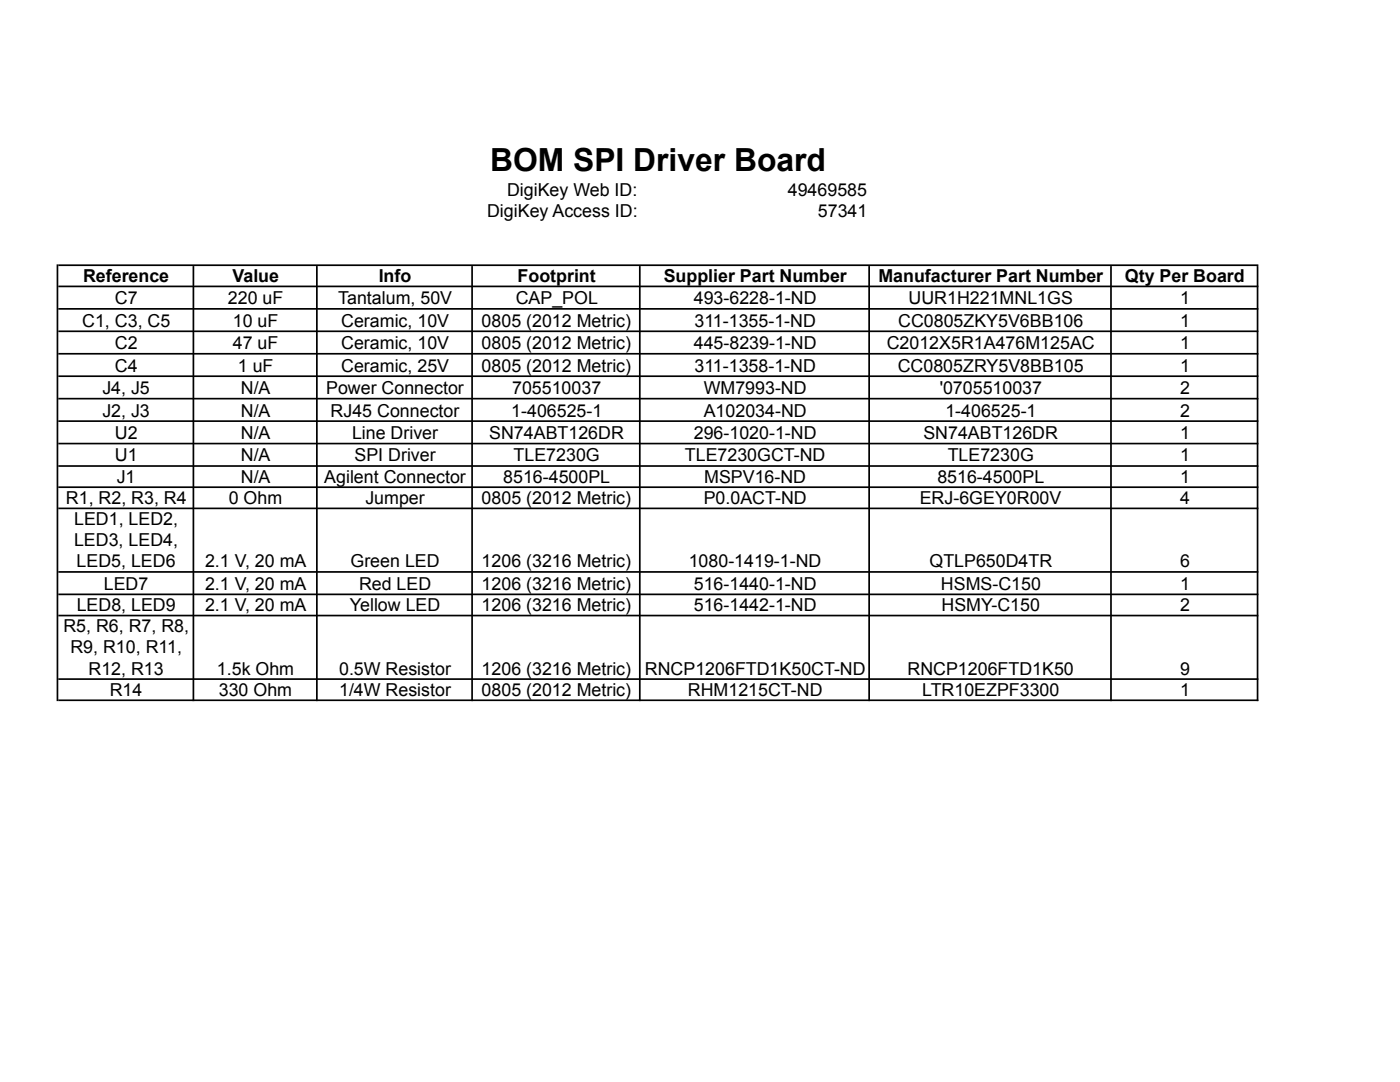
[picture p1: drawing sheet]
<svg xmlns="http://www.w3.org/2000/svg" width="279mm" height="216mm" viewBox="0 0 279 216" stroke-linecap="round" stroke-linejoin="round" font-family="sans-serif">
<defs><g id="words">
<text font-size="6.3" x="97.8" y="34.2">BOM SPI Driver Board</text>
<g font-size="3.6">
<text x="101.2" y="39.1">DigiKey Web ID:</text>
<text x="157.2" y="39.1">49469585</text>
<text x="97.2" y="43.3">DigiKey Access ID:</text>
<text x="163.2" y="43.3">57341</text>
<text x="16.6" y="56.2">Reference</text>
<text x="46.4" y="56.2">Value</text>
<text x="75.6" y="56.2">Info</text>
<text x="103.3" y="56.2">Footprint</text>
<text x="132.5" y="56.2">Supplier Part Number</text>
<text x="175.3" y="56.2">Manufacturer Part Number</text>
<text x="224.5" y="56.2">Qty Per Board</text>
<text x="16.4" y="65.2">C1, C3, C5</text>
<text x="22.9" y="60.7">C7</text>
<text x="45.5" y="60.7">220 uF</text>
<text x="46.5" y="65.2">10 uF</text>
<text x="67.5" y="60.7">Tantalum, 50V</text>
<text x="68.1" y="65.2">Ceramic, 10V</text>
<text x="96.1" y="65.2">0805 (2012 Metric)</text>
<text x="102.9" y="60.7">CAP_POL</text>
<text x="138.5" y="60.7">493-6228-1-ND</text>
<text x="138.6" y="65.2">311-1355-1-ND</text>
<text x="179.2" y="65.2">CC0805ZKY5V6BB106</text>
<text x="181.3" y="60.7">UUR1H221MNL1GS</text>
<text x="235.5" y="60.7">1</text>
<text x="235.5" y="65.2">1</text>
<text x="22.9" y="69.7">C2</text>
<text x="46.5" y="69.7">47 uF</text>
<text x="68.1" y="69.7">Ceramic, 10V</text>
<text x="96.1" y="69.7">0805 (2012 Metric)</text>
<text x="138.5" y="69.7">445-8239-1-ND</text>
<text x="177" y="69.7">C2012X5R1A476M125AC</text>
<text x="235.5" y="69.7">1</text>
<text x="22.9" y="74.2">C4</text>
<text x="47.5" y="74.2">1 uF</text>
<text x="68.1" y="74.2">Ceramic, 25V</text>
<text x="96.1" y="74.2">0805 (2012 Metric)</text>
<text x="138.6" y="74.2">311-1358-1-ND</text>
<text x="179.2" y="74.2">CC0805ZRY5V8BB105</text>
<text x="235.5" y="74.2">1</text>
<text x="20.4" y="78.6">J4, J5</text>
<text x="20.4" y="83.1">J2, J3</text>
<text x="48.1" y="78.6">N/A</text>
<text x="48.1" y="83.1">N/A</text>
<text x="65.1" y="78.6">Power Connector</text>
<text x="66" y="83.1">RJ45 Connector</text>
<text x="102" y="83.1">1-406525-1</text>
<text x="102.2" y="78.6">705510037</text>
<text x="140.5" y="78.6">WM7993-ND</text>
<text x="140.5" y="83.1">A102034-ND</text>
<text x="187.5" y="78.6">'0705510037</text>
<text x="188.7" y="83.1">1-406525-1</text>
<text x="235.5" y="78.6">2</text>
<text x="235.5" y="83.1">2</text>
<text x="22.9" y="87.6">U2</text>
<text x="48.1" y="87.6">N/A</text>
<text x="70.3" y="87.6">Line Driver</text>
<text x="97.6" y="87.6">SN74ABT126DR</text>
<text x="138.5" y="87.6">296-1020-1-ND</text>
<text x="184.3" y="87.6">SN74ABT126DR</text>
<text x="235.5" y="87.6">1</text>
<text x="22.9" y="92.1">U1</text>
<text x="48.1" y="92.1">N/A</text>
<text x="70.8" y="92.1">SPI Driver</text>
<text x="102.5" y="92.1">TLE7230G</text>
<text x="136.7" y="92.1">TLE7230GCT-ND</text>
<text x="189.1" y="92.1">TLE7230G</text>
<text x="235.5" y="92.1">1</text>
<text x="13.2" y="100.5">R1, R2, R3, R4</text>
<text x="23.3" y="96.3">J1</text>
<text x="45.7" y="100.5">0 Ohm</text>
<text x="48.1" y="96.3">N/A</text>
<text x="64.7" y="96.3">Agilent Connector</text>
<text x="72.9" y="100.5">Jumper</text>
<text x="96.1" y="100.5">0805 (2012 Metric)</text>
<text x="100.4" y="96.3">8516-4500PL</text>
<text x="140.5" y="100.5">P0.0ACT-ND</text>
<text x="140.5" y="96.3">MSPV16-ND</text>
<text x="183.6" y="100.5">ERJ-6GEY0R00V</text>
<text x="187.1" y="96.3">8516-4500PL</text>
<text x="235.5" y="96.3">1</text>
<text x="235.5" y="100.5">4</text>
<text x="14.8" y="104.8">LED1, LED2,</text>
<text x="14.8" y="109">LED3, LED4,</text>
<text x="15.3" y="113.2">LED5, LED6</text>
<text x="40.9" y="113.2">2.1 V, 20 mA</text>
<text x="70" y="113.2">Green LED</text>
<text x="96.1" y="113.2">1206 (3216 Metric)</text>
<text x="137.4" y="113.2">1080-1419-1-ND</text>
<text x="185.5" y="113.2">QTLP650D4TR</text>
<text x="235.5" y="113.2">6</text>
<text x="20.7" y="117.7">LED7</text>
<text x="40.9" y="117.7">2.1 V, 20 mA</text>
<text x="71.6" y="117.7">Red LED</text>
<text x="96.1" y="117.7">1206 (3216 Metric)</text>
<text x="138.5" y="117.7">516-1440-1-ND</text>
<text x="187.8" y="117.7">HSMS-C150</text>
<text x="235.5" y="117.7">1</text>
<text x="15.3" y="121.9">LED8, LED9</text>
<text x="40.9" y="121.9">2.1 V, 20 mA</text>
<text x="69.8" y="121.9">Yellow LED</text>
<text x="96.1" y="121.9">1206 (3216 Metric)</text>
<text x="138.5" y="121.9">516-1442-1-ND</text>
<text x="187.9" y="121.9">HSMY-C150</text>
<text x="235.5" y="121.9">2</text>
<text x="12.6" y="126.1">R5, R6, R7, R8,</text>
<text x="14.1" y="130.4">R9, R10, R11,</text>
<text x="17.7" y="134.6">R12, R13</text>
<text x="43.3" y="134.6">1.5k Ohm</text>
<text x="67.7" y="134.6">0.5W Resistor</text>
<text x="96.1" y="134.6">1206 (3216 Metric)</text>
<text x="128.7" y="134.6">RNCP1206FTD1K50CT-ND</text>
<text x="181.1" y="134.6">RNCP1206FTD1K50</text>
<text x="235.5" y="134.6">9</text>
<text x="21.9" y="138.8">R14</text>
<text x="43.7" y="138.8">330 Ohm</text>
<text x="67.7" y="138.8">1/4W Resistor</text>
<text x="96.1" y="138.8">0805 (2012 Metric)</text>
<text x="137.3" y="138.8">RHM1215CT-ND</text>
<text x="184" y="138.8">LTR10EZPF3300</text>
<text x="235.5" y="138.8">1</text>
</g>
</g></defs>
<g fill="none" stroke="#000" stroke-width=".34">
<path d="M11.5 52.8v87.1M11.6 52.9h239.5M11.6 57.2h239.5M38.6 53.1v86.8M63.2 53.1v86.8M94.2 53.1v86.8M127.7 53.1v86.8M173.5 53.1v86.8M221.7 53.1v86.8M251 53.1v86.8M11.6 61.6h239.5M11.6 66.1h239.5"/>
<path d="M11.6 70.6h239.5M11.6 75.1h239.5M11.6 79.5h239.5M11.6 84h239.5M11.6 88.5h239.5M11.6 93h239.5M11.6 97.2h239.5M11.6 101.4h239.5M11.6 114.1h239.5M11.6 118.6h239.5M11.6 122.8h239.5M11.6 135.5h239.5"/>
<path d="M11.6 139.7h239.5"/>
</g>
<use href="#words"/>
</svg>
